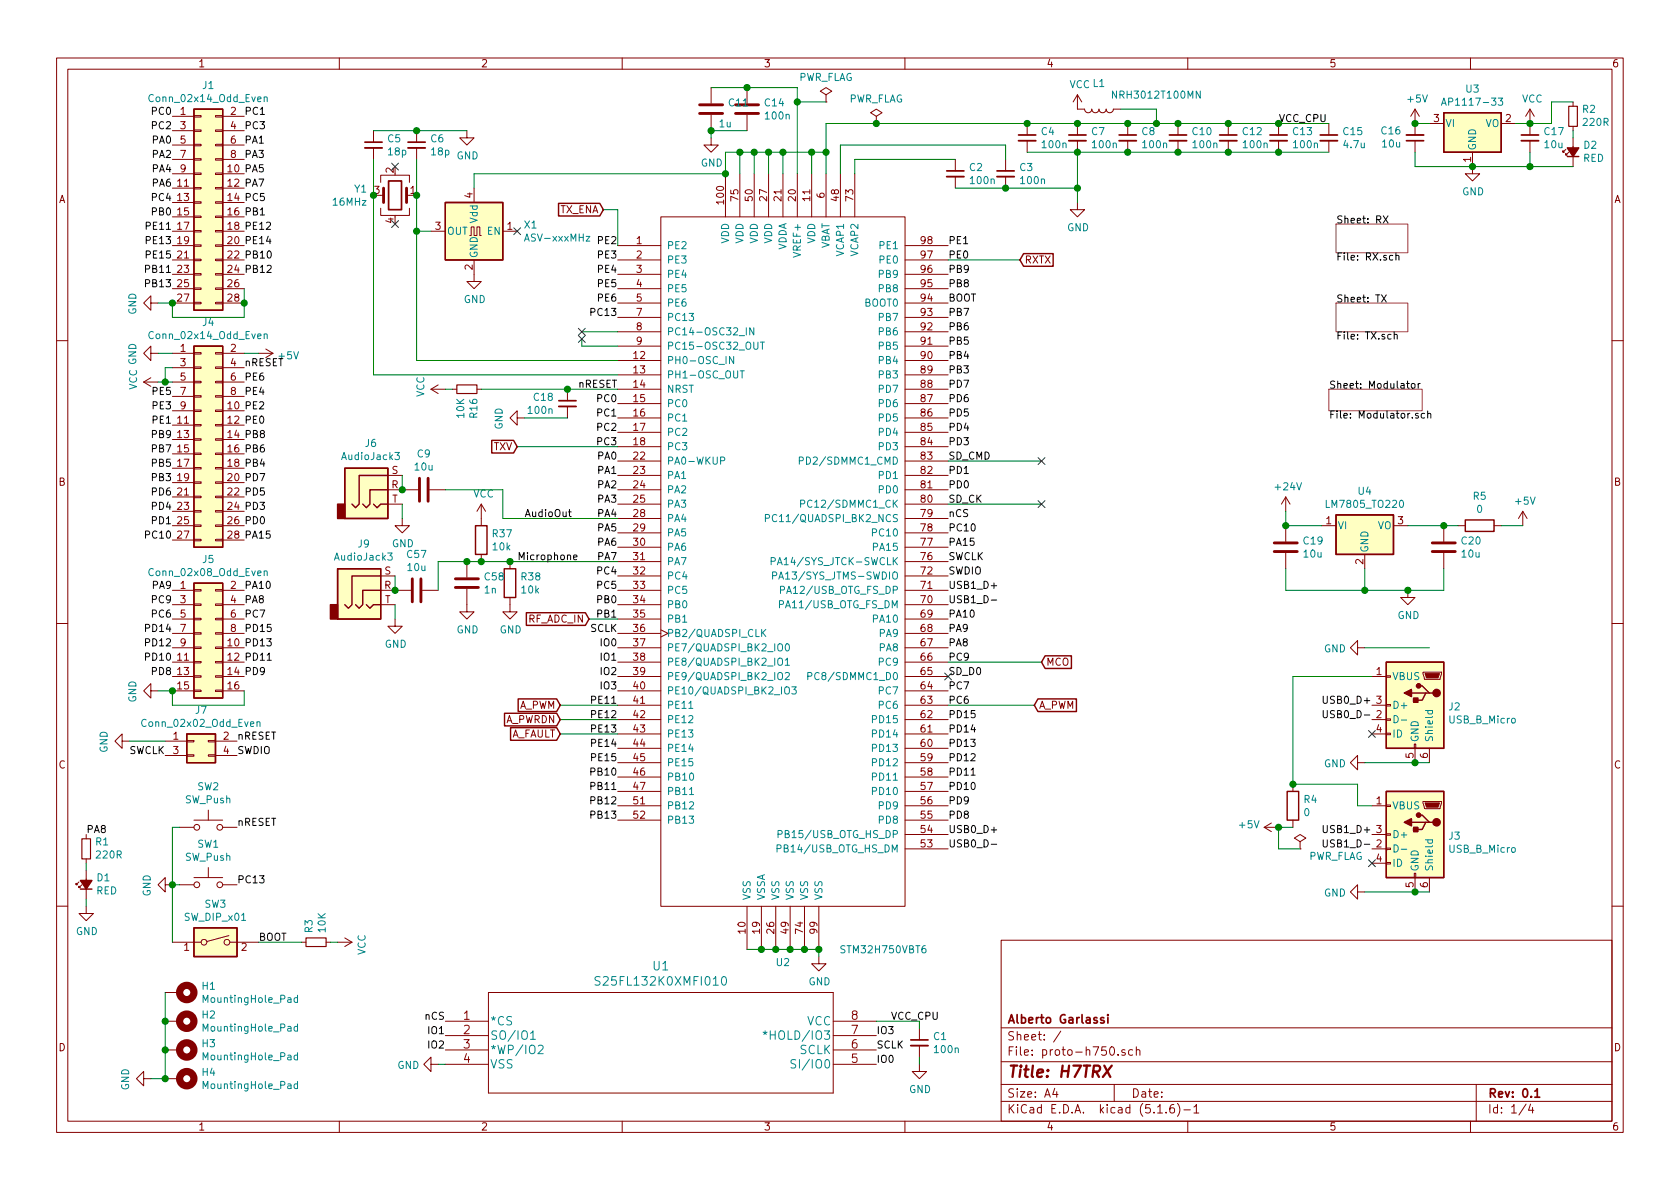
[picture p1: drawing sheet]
<svg xmlns="http://www.w3.org/2000/svg" width="297mm" height="210mm" viewBox="0 0 297 210" stroke-linecap="round" stroke-linejoin="round" font-family="sans-serif">
<defs><g id="words">
<text font-size="2.8" fill="#840000" x="178" y="190.5">Title: H7TRX</text>
<g font-size="2.1" fill="#008484">
<text x="115.5" y="171.6">U1</text>
<text x="106.2" y="174.3">S25FL132K0XMFI010</text>
<text x="86.6" y="181.3">*CS</text>
<text x="86.6" y="183.9">SO/IO1</text>
<text x="136.4" y="183.9">*HOLD/IO3</text>
<text x="142.7" y="181.3">VCC</text>
<text x="86.6" y="186.4">*WP/IO2</text>
<text x="86.6" y="188.9">VSS</text>
<text x="141.1" y="188.9">SI/IO0</text>
<text x="141.4" y="186.4">SCLK</text>
</g>
<g font-size="2.1" fill="#840000">
<text x="82" y="180.3">1</text>
<text x="82" y="182.9">2</text>
<text x="82" y="185.4">3</text>
<text x="150.5" y="185.4">6</text>
<text x="150.5" y="182.9">7</text>
<text x="150.5" y="180.3">8</text>
<text x="178" y="184">Sheet: /</text>
<text x="178" y="181">Alberto Garlassi</text>
<text x="82" y="188">4</text>
<text x="150.5" y="188">5</text>
<text x="178" y="186.7">File: proto-h750.sch</text>
<text x="178" y="196.9">KiCad E.D.A. kicad (5.1.6)-1</text>
<text x="178" y="194.1">Size: A4</text>
<text x="200" y="194.1">Date:</text>
<text x="263" y="194.1">Rev: 0.1</text>
<text x="263" y="196.9">Id: 1/4</text>
</g>
<g font-size="1.8" fill="#840000">
<text x="35" y="11.9">1</text>
<text x="85" y="11.9">2</text>
<text x="135" y="11.9">3</text>
<text x="185" y="11.9">4</text>
<text x="235" y="11.9">5</text>
<text x="285" y="11.9">6</text>
<text x="31.9" y="20.3">1</text>
<text x="31.9" y="22.9">3</text>
<text x="40.8" y="20.3">2</text>
<text x="40.8" y="22.9">4</text>
<text x="253.5" y="21.6">3</text>
<text x="266.2" y="21.6">2</text>
<text x="31.9" y="25.4">5</text>
<text x="31.9" y="27.9">7</text>
<text x="40.8" y="25.4">6</text>
<text x="40.8" y="27.9">8</text>
<text x="260.1" y="28.7" transform="rotate(-90 260.1 28.7)">1</text>
<text x="10.4" y="35.9">A</text>
<text x="31.4" y="33">11</text>
<text x="31.4" y="35.6">13</text>
<text x="31.9" y="30.5">9</text>
<text x="66.2" y="34.3">3</text>
<text x="69.6" y="30.6" transform="rotate(-90 69.6 30.6)">2</text>
<text x="72.5" y="34.3">1</text>
<text x="83.6" y="35" transform="rotate(-90 83.6 35)">4</text>
<text x="130.6" y="35.5" transform="rotate(-90 130.6 35.5)">75</text>
<text x="133.1" y="35.5" transform="rotate(-90 133.1 35.5)">50</text>
<text x="135.6" y="35.5" transform="rotate(-90 135.6 35.5)">27</text>
<text x="138.2" y="35.5" transform="rotate(-90 138.2 35.5)">21</text>
<text x="140.7" y="35.5" transform="rotate(-90 140.7 35.5)">20</text>
<text x="143.3" y="35.5" transform="rotate(-90 143.3 35.5)">11</text>
<text x="145.8" y="35" transform="rotate(-90 145.8 35)">6</text>
<text x="148.3" y="35.5" transform="rotate(-90 148.3 35.5)">48</text>
<text x="150.9" y="35.5" transform="rotate(-90 150.9 35.5)">73</text>
<text x="285.4" y="35.9">A</text>
<text x="31.4" y="38.1">15</text>
<text x="31.4" y="40.6">17</text>
<text x="69.6" y="39.5" transform="rotate(-90 69.6 39.5)">4</text>
<text x="77" y="40.6">3</text>
<text x="89.7" y="40.6">1</text>
<text x="98.9" y="37.7">TX_ENA</text>
<text x="128" y="36" transform="rotate(-90 128 36)">100</text>
<text x="31.4" y="43.2">19</text>
<text x="31.4" y="45.7">21</text>
<text x="83.6" y="47.7" transform="rotate(-90 83.6 47.7)">2</text>
<text x="112.5" y="43.2">1</text>
<text x="112.5" y="45.7">2</text>
<text x="162.9" y="45.7">97</text>
<text x="162.9" y="43.2">98</text>
<text x="181.1" y="46.6">RXTX</text>
<text x="31.4" y="48.3">23</text>
<text x="31.4" y="50.8">25</text>
<text x="31.4" y="53.3">27</text>
<text x="40.3" y="50.8">26</text>
<text x="40.3" y="53.3">28</text>
<text x="112.5" y="48.3">3</text>
<text x="112.5" y="50.8">4</text>
<text x="112.5" y="53.3">5</text>
<text x="162.9" y="53.3">94</text>
<text x="162.9" y="50.8">95</text>
<text x="162.9" y="48.3">96</text>
<text x="112.5" y="55.9">7</text>
<text x="112.5" y="58.4">8</text>
<text x="162.9" y="58.4">92</text>
<text x="162.9" y="55.9">93</text>
<text x="31.9" y="62.2">1</text>
<text x="31.9" y="64.8">3</text>
<text x="40.8" y="62.2">2</text>
<text x="40.8" y="64.8">4</text>
<text x="112.1" y="63.5">12</text>
<text x="112.5" y="61">9</text>
<text x="162.9" y="63.5">90</text>
<text x="162.9" y="61">91</text>
<text x="31.9" y="67.3">5</text>
<text x="31.9" y="69.8">7</text>
<text x="40.8" y="67.3">6</text>
<text x="40.8" y="69.8">8</text>
<text x="112.1" y="66">13</text>
<text x="112.1" y="68.6">14</text>
<text x="112.1" y="71.1">15</text>
<text x="162.9" y="71.1">87</text>
<text x="162.9" y="68.6">88</text>
<text x="162.9" y="66">89</text>
<text x="31.4" y="74.9">11</text>
<text x="31.4" y="77.5">13</text>
<text x="31.9" y="72.4">9</text>
<text x="112.1" y="73.7">16</text>
<text x="112.1" y="76.2">17</text>
<text x="162.9" y="76.2">85</text>
<text x="162.9" y="73.7">86</text>
<text x="31.4" y="80">15</text>
<text x="31.4" y="82.5">17</text>
<text x="69.3" y="83.8">S</text>
<text x="87.2" y="79.6">TXV</text>
<text x="112.1" y="78.7">18</text>
<text x="112.1" y="81.3">22</text>
<text x="112.1" y="83.8">23</text>
<text x="162.9" y="83.8">82</text>
<text x="162.9" y="81.3">83</text>
<text x="162.9" y="78.7">84</text>
<text x="10.4" y="85.9">B</text>
<text x="31.4" y="85.1">19</text>
<text x="31.4" y="87.6">21</text>
<text x="69.2" y="86.4">R</text>
<text x="69.3" y="88.9">T</text>
<text x="112.1" y="86.4">24</text>
<text x="112.1" y="88.9">25</text>
<text x="162.9" y="88.9">80</text>
<text x="162.9" y="86.4">81</text>
<text x="285.4" y="85.9">B</text>
<text x="31.4" y="90.2">23</text>
<text x="31.4" y="92.7">25</text>
<text x="31.4" y="95.2">27</text>
<text x="112.1" y="91.4">28</text>
<text x="112.1" y="94">29</text>
<text x="162.9" y="94">78</text>
<text x="162.9" y="91.4">79</text>
<text x="234.5" y="92.7">1</text>
<text x="247.2" y="92.7">3</text>
<text x="68" y="101.6">S</text>
<text x="112.1" y="96.5">30</text>
<text x="112.1" y="99.1">31</text>
<text x="112.1" y="101.6">32</text>
<text x="162.9" y="101.6">72</text>
<text x="162.9" y="99.1">76</text>
<text x="162.9" y="96.5">77</text>
<text x="241" y="99.8" transform="rotate(-90 241 99.8)">2</text>
<text x="31.9" y="104.1">1</text>
<text x="31.9" y="106.7">3</text>
<text x="40.8" y="104.1">2</text>
<text x="40.8" y="106.7">4</text>
<text x="67.9" y="104.1">R</text>
<text x="68" y="106.7">T</text>
<text x="112.1" y="104.1">33</text>
<text x="112.1" y="106.7">34</text>
<text x="162.9" y="106.7">70</text>
<text x="162.9" y="104.1">71</text>
<text x="31.9" y="109.2">5</text>
<text x="31.9" y="111.8">7</text>
<text x="40.8" y="109.2">6</text>
<text x="40.8" y="111.8">8</text>
<text x="93.4" y="110.1">RF_ADC_IN</text>
<text x="112.1" y="109.2">35</text>
<text x="112.1" y="111.8">36</text>
<text x="162.9" y="111.8">68</text>
<text x="162.9" y="109.2">69</text>
<text x="31.4" y="116.8">11</text>
<text x="31.4" y="119.4">13</text>
<text x="31.9" y="114.3">9</text>
<text x="112.1" y="114.3">37</text>
<text x="112.1" y="116.8">38</text>
<text x="112.1" y="119.4">39</text>
<text x="162.9" y="119.4">65</text>
<text x="162.9" y="116.8">66</text>
<text x="162.9" y="114.3">67</text>
<text x="184.9" y="117.7">MCO</text>
<text x="243.4" y="119.4">1</text>
<text x="31.4" y="121.9">15</text>
<text x="40.3" y="121.9">16</text>
<text x="91.7" y="125.3">A_PWM</text>
<text x="112.1" y="121.9">40</text>
<text x="112.1" y="124.5">41</text>
<text x="162.9" y="124.5">63</text>
<text x="162.9" y="121.9">64</text>
<text x="183.7" y="125.3">A_PWM</text>
<text x="30.6" y="130.8">1</text>
<text x="39.5" y="130.8">2</text>
<text x="89.3" y="127.9">A_PWRDN</text>
<text x="90.2" y="130.4">A_FAULT</text>
<text x="112.1" y="127">42</text>
<text x="112.1" y="129.5">43</text>
<text x="162.9" y="129.5">61</text>
<text x="162.9" y="127">62</text>
<text x="243.4" y="129.5">4</text>
<text x="10.4" y="135.9">C</text>
<text x="30.6" y="133.3">3</text>
<text x="39.5" y="133.3">4</text>
<text x="112.1" y="132.1">44</text>
<text x="112.1" y="134.6">45</text>
<text x="112.1" y="137.2">46</text>
<text x="162.9" y="137.2">58</text>
<text x="162.9" y="134.6">59</text>
<text x="162.9" y="132.1">60</text>
<text x="249.9" y="134.1" transform="rotate(-90 249.9 134.1)">5</text>
<text x="252.5" y="134.1" transform="rotate(-90 252.5 134.1)">6</text>
<text x="285.4" y="135.9">C</text>
<text x="112.1" y="139.7">47</text>
<text x="112.1" y="142.2">51</text>
<text x="162.9" y="142.2">56</text>
<text x="162.9" y="139.7">57</text>
<text x="243.4" y="142.2">1</text>
<text x="112.1" y="144.8">52</text>
<text x="162.9" y="149.9">53</text>
<text x="162.9" y="147.3">54</text>
<text x="162.9" y="144.8">55</text>
<text x="243.4" y="152.4">4</text>
<text x="249.9" y="156.9" transform="rotate(-90 249.9 156.9)">5</text>
<text x="252.5" y="156.9" transform="rotate(-90 252.5 156.9)">6</text>
<text x="131.8" y="165" transform="rotate(-90 131.8 165)">10</text>
<text x="134.4" y="165" transform="rotate(-90 134.4 165)">19</text>
<text x="136.9" y="165" transform="rotate(-90 136.9 165)">26</text>
<text x="139.4" y="165" transform="rotate(-90 139.4 165)">49</text>
<text x="142" y="165" transform="rotate(-90 142 165)">74</text>
<text x="144.5" y="165" transform="rotate(-90 144.5 165)">99</text>
<text x="32.5" y="168.1">1</text>
<text x="42.7" y="168.1">2</text>
<text x="10.4" y="185.9">D</text>
<text x="285.4" y="185.9">D</text>
<text x="35" y="199.9">1</text>
<text x="85" y="199.9">2</text>
<text x="135" y="199.9">3</text>
<text x="185" y="199.9">4</text>
<text x="235" y="199.9">5</text>
<text x="285" y="199.9">6</text>
</g>
<g font-size="1.8" fill="#008484">
<text x="35.9" y="15.7">J1</text>
<text x="141.1" y="14.3">PWR_FLAG</text>
<text x="189.1" y="15.6">VCC L1</text>
<text x="197.2" y="17.4">NRH3012T100MN</text>
<text x="259.2" y="16.4">U3</text>
<text x="26.8" y="18.1">Conn_02x14_Odd_Even</text>
<text x="127.2" y="22.5">1u</text>
<text x="128.9" y="18.8">C11</text>
<text x="135.3" y="18.8">C14</text>
<text x="135.5" y="21.1">100n</text>
<text x="150" y="18.1">PWR_FLAG</text>
<text x="184.1" y="23.9">C4</text>
<text x="193" y="23.9">C7</text>
<text x="201.9" y="23.9">C8</text>
<text x="210.9" y="23.9">C10</text>
<text x="219.8" y="23.9">C12</text>
<text x="228.7" y="23.9">C13</text>
<text x="237.6" y="23.9">C15</text>
<text x="244.3" y="23.8">C16</text>
<text x="249" y="18.1">+5V</text>
<text x="255.5" y="22.5">VI</text>
<text x="255.9" y="18.7">AP1117-33</text>
<text x="262.6" y="22.5">VO</text>
<text x="269.1" y="18.1">VCC</text>
<text x="273.1" y="23.9">C17</text>
<text x="279.8" y="20">R2</text>
<text x="280" y="22.3">220R</text>
<text x="68.6" y="25.2">C5</text>
<text x="68.7" y="27.5">18p</text>
<text x="76.2" y="25.2">C6</text>
<text x="76.3" y="27.5">18p</text>
<text x="80.7" y="28.2">GND</text>
<text x="123.9" y="29.5">GND</text>
<text x="184.4" y="26.2">100n</text>
<text x="193.3" y="26.2">100n</text>
<text x="202.2" y="26.2">100n</text>
<text x="211.1" y="26.2">100n</text>
<text x="220" y="26.2">100n</text>
<text x="228.9" y="26.2">100n</text>
<text x="237.7" y="26.2">4.7u</text>
<text x="244.5" y="26.1">10u</text>
<text x="261" y="26.7" transform="rotate(-90 261 26.7)">GND</text>
<text x="273.2" y="26.2">10u</text>
<text x="279.9" y="28.6">RED</text>
<text x="280.1" y="26.3">D2</text>
<text x="62.7" y="34.1">Y1</text>
<text x="171.4" y="30.2">C2</text>
<text x="171.7" y="32.6">100n</text>
<text x="180.3" y="30.2">C3</text>
<text x="180.6" y="32.6">100n</text>
<text x="258.5" y="34.5">GND</text>
<text x="58.8" y="36.4">16MHz</text>
<text x="79" y="41.5">OUT</text>
<text x="84.5" y="39.4" transform="rotate(-90 84.5 39.4)">Vdd</text>
<text x="86.2" y="41.5">EN</text>
<text x="92.8" y="40.4">X1</text>
<text x="188.7" y="40.9">GND</text>
<text x="84.5" y="45.7" transform="rotate(-90 84.5 45.7)">GND</text>
<text x="93.1" y="42.7">ASV-xxxMHz</text>
<text x="117.9" y="44.1">PE2</text>
<text x="117.9" y="46.6">PE3</text>
<text x="128.9" y="43.1" transform="rotate(-90 128.9 43.1)">VDD</text>
<text x="131.4" y="43.1" transform="rotate(-90 131.4 43.1)">VDD</text>
<text x="134" y="43.1" transform="rotate(-90 134 43.1)">VDD</text>
<text x="136.5" y="43.1" transform="rotate(-90 136.5 43.1)">VDD</text>
<text x="139.1" y="44.4" transform="rotate(-90 139.1 44.4)">VDDA</text>
<text x="141.6" y="45.1" transform="rotate(-90 141.6 45.1)">VREF+</text>
<text x="144.1" y="43.1" transform="rotate(-90 144.1 43.1)">VDD</text>
<text x="146.7" y="44.2" transform="rotate(-90 146.7 44.2)">VBAT</text>
<text x="149.2" y="45.3" transform="rotate(-90 149.2 45.3)">VCAP1</text>
<text x="151.8" y="45.3" transform="rotate(-90 151.8 45.3)">VCAP2</text>
<text x="155.7" y="46.6">PE0</text>
<text x="155.7" y="44.1">PE1</text>
<text x="82" y="53.6">GND</text>
<text x="117.9" y="49.1">PE4</text>
<text x="117.9" y="51.7">PE5</text>
<text x="155.6" y="51.7">PB8</text>
<text x="155.6" y="49.1">PB9</text>
<text x="24.1" y="55.7" transform="rotate(-90 24.1 55.7)">GND</text>
<text x="26.8" y="60">Conn_02x14_Odd_Even</text>
<text x="35.9" y="57.7">J4</text>
<text x="117.9" y="54.2">PE6</text>
<text x="117.9" y="56.8">PC13</text>
<text x="117.9" y="59.3">PC14-OSC32_IN</text>
<text x="152.9" y="54.2">BOOT0</text>
<text x="155.6" y="59.3">PB6</text>
<text x="155.6" y="56.8">PB7</text>
<text x="117.9" y="64.4">PH0-OSC_IN</text>
<text x="117.9" y="61.8">PC15-OSC32_OUT</text>
<text x="155.6" y="64.4">PB4</text>
<text x="155.6" y="61.8">PB5</text>
<text x="24.2" y="69" transform="rotate(-90 24.2 69)">VCC GND</text>
<text x="75" y="70.2" transform="rotate(-90 75 70.2)">VCC</text>
<text x="94.4" y="70.9">C18</text>
<text x="117.9" y="66.9">PH1-OSC_OUT</text>
<text x="117.9" y="69.5">NRST</text>
<text x="155.6" y="69.5">PD7</text>
<text x="155.6" y="66.9">PB3</text>
<text x="82.1" y="73.9" transform="rotate(-90 82.1 73.9)">10K</text>
<text x="84.4" y="73.9" transform="rotate(-90 84.4 73.9)">R16</text>
<text x="88.9" y="76" transform="rotate(-90 88.9 76)">GND</text>
<text x="93.5" y="73.2">100n</text>
<text x="117.9" y="72">PC0</text>
<text x="117.9" y="74.5">PC1</text>
<text x="117.9" y="77.1">PC2</text>
<text x="155.6" y="77.1">PD4</text>
<text x="155.6" y="74.5">PD5</text>
<text x="155.6" y="72">PD6</text>
<text x="60.6" y="81.4">AudioJack3</text>
<text x="64.6" y="79">J6</text>
<text x="73.4" y="83.2">10u</text>
<text x="73.8" y="80.9">C9</text>
<text x="117.9" y="79.6">PC3</text>
<text x="117.9" y="82.2">PA0-WKUP</text>
<text x="142.4" y="82.2">PD2/SDMMC1_CMD</text>
<text x="155.6" y="79.6">PD3</text>
<text x="83.7" y="88">VCC</text>
<text x="117.9" y="84.7">PA1</text>
<text x="117.9" y="87.2">PA2</text>
<text x="117.9" y="89.8">PA3</text>
<text x="142.9" y="89.8">PC12/SDMMC1_CK</text>
<text x="155.6" y="87.2">PD0</text>
<text x="155.6" y="84.7">PD1</text>
<text x="225.6" y="86.7">+24V</text>
<text x="234.9" y="89.8">LM7805_TO220</text>
<text x="240.2" y="87.5">U4</text>
<text x="260.5" y="88.4">R5</text>
<text x="268" y="89.2">+5V</text>
<text x="87.1" y="95">R37</text>
<text x="117.9" y="92.3">PA4</text>
<text x="117.9" y="94.9">PA5</text>
<text x="136.8" y="92.3">PC11/QUADSPI_BK2_NCS</text>
<text x="154.6" y="94.9">PC10</text>
<text x="236.5" y="93.6">VI</text>
<text x="243.6" y="93.6">VO</text>
<text x="261.1" y="90.7">0</text>
<text x="26.8" y="101.9">Conn_02x08_Odd_Even</text>
<text x="35.9" y="99.6">J5</text>
<text x="59.4" y="99.1">AudioJack3</text>
<text x="63.3" y="96.8">J9</text>
<text x="69.3" y="96.8">GND</text>
<text x="72" y="98.7">C57</text>
<text x="72.1" y="101">10u</text>
<text x="87.2" y="97.3">10k</text>
<text x="117.9" y="97.4">PA6</text>
<text x="117.9" y="99.9">PA7</text>
<text x="137.9" y="99.9">PA14/SYS_JTCK-SWCLK</text>
<text x="154.6" y="97.4">PA15</text>
<text x="230.5" y="96.3">C19</text>
<text x="230.6" y="98.6">10u</text>
<text x="241.9" y="97.8" transform="rotate(-90 241.9 97.8)">GND</text>
<text x="258.5" y="96.3">C20</text>
<text x="258.5" y="98.6">10u</text>
<text x="85.7" y="104.9">1n</text>
<text x="85.8" y="102.6">C58</text>
<text x="92.2" y="102.6">R38</text>
<text x="92.3" y="104.9">10k</text>
<text x="117.9" y="102.5">PC4</text>
<text x="117.9" y="105">PC5</text>
<text x="117.9" y="107.6">PB0</text>
<text x="138.3" y="102.5">PA13/SYS_JTMS-SWDIO</text>
<text x="138.6" y="107.6">PA11/USB_OTG_FS_DM</text>
<text x="138.9" y="105">PA12/USB_OTG_FS_DP</text>
<text x="80.7" y="112">GND</text>
<text x="88.3" y="112">GND</text>
<text x="117.9" y="110.1">PB1</text>
<text x="117.9" y="112.6">PB2/QUADSPI_CLK</text>
<text x="154.6" y="110.1">PA10</text>
<text x="155.6" y="112.6">PA9</text>
<text x="247.1" y="109.5">GND</text>
<text x="68" y="114.5">GND</text>
<text x="117.9" y="115.2">PE7/QUADSPI_BK2_IO0</text>
<text x="117.9" y="117.7">PE8/QUADSPI_BK2_IO1</text>
<text x="155.6" y="117.7">PC9</text>
<text x="155.6" y="115.2">PA8</text>
<text x="234.1" y="115.4">GND</text>
<text x="24.1" y="124.3" transform="rotate(-90 24.1 124.3)">GND</text>
<text x="117.9" y="120.3">PE9/QUADSPI_BK2_IO2</text>
<text x="117.9" y="122.8">PE10/QUADSPI_BK2_IO3</text>
<text x="117.9" y="125.3">PE11</text>
<text x="144.2" y="120.3">PC8/SDMMC1_D0</text>
<text x="155.6" y="125.3">PC6</text>
<text x="155.6" y="122.8">PC7</text>
<text x="246.1" y="120.3">VBUS</text>
<text x="246.1" y="125.3">D+</text>
<text x="256.2" y="125.6">J2</text>
<text x="25.5" y="128.5">Conn_02x02_Odd_Even</text>
<text x="34.6" y="126.2">J7</text>
<text x="117.9" y="127.9">PE12</text>
<text x="117.9" y="130.4">PE13</text>
<text x="154.6" y="130.4">PD14</text>
<text x="154.6" y="127.9">PD15</text>
<text x="246.1" y="130.4">ID</text>
<text x="250.8" y="131.3" transform="rotate(-90 250.8 131.3)">GND</text>
<text x="253.4" y="131.3" transform="rotate(-90 253.4 131.3)">Shield</text>
<text x="256.3" y="127.9">USB_B_Micro</text>
<text x="19" y="133.1" transform="rotate(-90 19 133.1)">GND</text>
<text x="117.9" y="133">PE14</text>
<text x="117.9" y="135.5">PE15</text>
<text x="154.6" y="135.5">PD12</text>
<text x="154.6" y="133">PD13</text>
<text x="234.1" y="135.7">GND</text>
<text x="32.8" y="142.1">SW_Push</text>
<text x="34.9" y="139.7">SW2</text>
<text x="117.9" y="138">PB10</text>
<text x="117.9" y="140.6">PB11</text>
<text x="117.9" y="143.1">PB12</text>
<text x="154.6" y="140.6">PD10</text>
<text x="154.6" y="138">PD11</text>
<text x="155.6" y="143.1">PD9</text>
<text x="230.6" y="142">R4</text>
<text x="246.1" y="143.1">VBUS</text>
<text x="16.9" y="149.5">R1</text>
<text x="34.9" y="149.9">SW1</text>
<text x="117.9" y="145.7">PB13</text>
<text x="138.7" y="148.2">PB15/USB_OTG_HS_DP</text>
<text x="155.6" y="145.7">PD8</text>
<text x="219.2" y="146.5">+5V</text>
<text x="230.6" y="144.3">0</text>
<text x="246.1" y="148.2">D+</text>
<text x="256.2" y="148.5">J3</text>
<text x="17.1" y="151.8">220R</text>
<text x="17.2" y="155.8">D1</text>
<text x="32.8" y="152.2">SW_Push</text>
<text x="138.4" y="150.7">PB14/USB_OTG_HS_DM</text>
<text x="231.3" y="152.1">PWR_FLAG</text>
<text x="246.1" y="153.3">ID</text>
<text x="250.8" y="154.2" transform="rotate(-90 250.8 154.2)">GND</text>
<text x="253.4" y="154.2" transform="rotate(-90 253.4 154.2)">Shield</text>
<text x="256.3" y="150.8">USB_B_Micro</text>
<text x="17" y="158.2">RED</text>
<text x="26.6" y="158.5" transform="rotate(-90 26.6 158.5)">GND</text>
<text x="36.2" y="160.5">SW3</text>
<text x="132.7" y="159.3" transform="rotate(-90 132.7 159.3)">VSS</text>
<text x="135.3" y="159.3" transform="rotate(-90 135.3 159.3)">VSSA</text>
<text x="137.8" y="159.3" transform="rotate(-90 137.8 159.3)">VSS</text>
<text x="140.3" y="159.3" transform="rotate(-90 140.3 159.3)">VSS</text>
<text x="142.9" y="159.3" transform="rotate(-90 142.9 159.3)">VSS</text>
<text x="145.4" y="159.3" transform="rotate(-90 145.4 159.3)">VSS</text>
<text x="234.1" y="158.5">GND</text>
<text x="13.4" y="165.3">GND</text>
<text x="32.7" y="162.8">SW_DIP_x01</text>
<text x="55.3" y="164.9" transform="rotate(-90 55.3 164.9)">R3</text>
<text x="57.6" y="164.8" transform="rotate(-90 57.6 164.8)">10K</text>
<text x="64.6" y="168.9" transform="rotate(-90 64.6 168.9)">VCC</text>
<text x="137.3" y="170.8">U2</text>
<text x="149" y="168.6">STM32H750VBT6</text>
<text x="35.8" y="175">H1</text>
<text x="36.3" y="177.3">MountingHole_Pad</text>
<text x="143" y="174.2">GND</text>
<text x="35.8" y="180.1">H2</text>
<text x="35.8" y="185.2">H3</text>
<text x="36.3" y="182.4">MountingHole_Pad</text>
<text x="165.1" y="183.9">C1</text>
<text x="35.8" y="190.3">H4</text>
<text x="36.3" y="187.5">MountingHole_Pad</text>
<text x="70.3" y="189">GND</text>
<text x="165.4" y="186.2">100n</text>
<text x="22.8" y="192.8" transform="rotate(-90 22.8 192.8)">GND</text>
<text x="36.3" y="192.6">MountingHole_Pad</text>
<text x="160.7" y="193.3">GND</text>
</g>
<g font-size="1.8">
<text x="27.1" y="22.9">PC2</text>
<text x="27.1" y="20.3">PC0</text>
<text x="43.2" y="22.9">PC3</text>
<text x="43.2" y="20.3">PC1</text>
<text x="27.1" y="27.9">PA2</text>
<text x="27.1" y="25.4">PA0</text>
<text x="43.2" y="25.4">PA1</text>
<text x="43.2" y="27.9">PA3</text>
<text x="27.1" y="30.5">PA4</text>
<text x="27.1" y="35.6">PC4</text>
<text x="27.1" y="33">PA6</text>
<text x="40.3" y="30.5">10 PA5</text>
<text x="40.3" y="33">12 PA7</text>
<text x="40.3" y="35.6">14 PC5</text>
<text x="26.2" y="40.6">PE11</text>
<text x="27.1" y="38.1">PB0</text>
<text x="40.3" y="38.1">16 PB1</text>
<text x="40.3" y="40.6">18 PE12</text>
<text x="236.2" y="39.5">Sheet: RX</text>
<text x="26.2" y="45.7">PE15</text>
<text x="26.2" y="43.2">PE13</text>
<text x="40.3" y="43.2">20 PE14</text>
<text x="40.3" y="45.7">22 PB10</text>
<text x="105.9" y="45.7">PE3</text>
<text x="105.9" y="43.2">PE2</text>
<text x="167.6" y="43.2">PE1</text>
<text x="167.6" y="45.7">PE0</text>
<text x="236.2" y="46.1">File: RX.sch</text>
<text x="26.1" y="50.8">PB13</text>
<text x="26.1" y="48.3">PB11</text>
<text x="40.3" y="48.3">24 PB12</text>
<text x="105.9" y="53.3">PE6</text>
<text x="105.9" y="50.8">PE5</text>
<text x="105.9" y="48.3">PE4</text>
<text x="167.6" y="53.3">BOOT</text>
<text x="167.6" y="48.3">PB9</text>
<text x="167.6" y="50.8">PB8</text>
<text x="236.2" y="53.5">Sheet: TX</text>
<text x="104.8" y="55.9">PC13</text>
<text x="167.6" y="58.4">PB6</text>
<text x="167.6" y="55.9">PB7</text>
<text x="43.2" y="64.8">nRESET</text>
<text x="49.4" y="63.5">+5V</text>
<text x="167.6" y="61">PB5</text>
<text x="167.6" y="63.5">PB4</text>
<text x="236.2" y="60">File: TX.sch</text>
<text x="27.1" y="69.8">PE5</text>
<text x="43.2" y="69.8">PE4</text>
<text x="43.2" y="67.3">PE6</text>
<text x="102.2" y="68.6">nRESET</text>
<text x="105.8" y="71.1">PC0</text>
<text x="167.6" y="66">PB3</text>
<text x="167.6" y="68.6">PD7</text>
<text x="167.6" y="71.1">PD6</text>
<text x="234.9" y="68.7">Sheet: Modulator</text>
<text x="27.1" y="77.5">PB9</text>
<text x="27.1" y="72.4">PE3</text>
<text x="27.1" y="74.9">PE1</text>
<text x="40.3" y="72.4">10 PE2</text>
<text x="40.3" y="74.9">12 PE0</text>
<text x="40.3" y="77.5">14 PB8</text>
<text x="105.8" y="73.7">PC1</text>
<text x="105.8" y="76.2">PC2</text>
<text x="167.6" y="73.7">PD5</text>
<text x="167.6" y="76.2">PD4</text>
<text x="234.9" y="74">File: Modulator.sch</text>
<text x="27.1" y="80">PB7</text>
<text x="27.1" y="82.5">PB5</text>
<text x="40.3" y="80">16 PB6</text>
<text x="40.3" y="82.5">18 PB4</text>
<text x="105.8" y="83.8">PA1</text>
<text x="105.8" y="81.3">PA0</text>
<text x="105.8" y="78.7">PC3</text>
<text x="167.6" y="81.3">SD_CMD</text>
<text x="167.6" y="78.7">PD3</text>
<text x="167.6" y="83.8">PD1</text>
<text x="27.1" y="85.1">PB3</text>
<text x="27.1" y="87.6">PD6</text>
<text x="40.3" y="85.1">20 PD7</text>
<text x="40.3" y="87.6">22 PD5</text>
<text x="105.8" y="88.9">PA3</text>
<text x="105.8" y="86.4">PA2</text>
<text x="167.6" y="88.9">SD_CK</text>
<text x="167.6" y="86.4">PD0</text>
<text x="26.1" y="95.2">PC10</text>
<text x="27.1" y="90.2">PD4</text>
<text x="27.1" y="92.7">PD1</text>
<text x="40.3" y="90.2">24 PD3</text>
<text x="40.3" y="92.7">26 PD0</text>
<text x="40.3" y="95.2">28 PA15</text>
<text x="92.7" y="91.4">AudioOut</text>
<text x="105.8" y="94">PA5</text>
<text x="105.8" y="91.4">PA4</text>
<text x="167.6" y="91.4">nCS</text>
<text x="167.6" y="94">PC10</text>
<text x="91.4" y="99.1">Microphone</text>
<text x="105.8" y="101.6">PC4</text>
<text x="105.8" y="99.1">PA7</text>
<text x="105.8" y="96.5">PA6</text>
<text x="167.6" y="101.6">SWDIO</text>
<text x="167.6" y="99.1">SWCLK</text>
<text x="167.6" y="96.5">PA15</text>
<text x="27.1" y="106.7">PC9</text>
<text x="27.1" y="104.1">PA9</text>
<text x="43.2" y="104.1">PA10</text>
<text x="43.2" y="106.7">PA8</text>
<text x="105.8" y="106.7">PB0</text>
<text x="105.8" y="104.1">PC5</text>
<text x="167.6" y="104.1">USB1_D+</text>
<text x="167.6" y="106.7">USB1_D-</text>
<text x="26.1" y="111.8">PD14</text>
<text x="27.1" y="109.2">PC6</text>
<text x="43.2" y="111.8">PD15</text>
<text x="43.2" y="109.2">PC7</text>
<text x="104.4" y="111.8">SCLK</text>
<text x="105.8" y="109.2">PB1</text>
<text x="167.6" y="109.2">PA10</text>
<text x="167.6" y="111.8">PA9</text>
<text x="26.1" y="116.8">PD10</text>
<text x="26.1" y="114.3">PD12</text>
<text x="27.1" y="119.4">PD8</text>
<text x="40.3" y="114.3">10 PD13</text>
<text x="40.3" y="116.8">12 PD11</text>
<text x="40.3" y="119.4">14 PD9</text>
<text x="106.4" y="114.3">IO0</text>
<text x="106.4" y="119.4">IO2</text>
<text x="106.4" y="116.8">IO1</text>
<text x="167.6" y="114.3">PA8</text>
<text x="167.6" y="116.8">PC9</text>
<text x="167.6" y="119.4">SD_D0</text>
<text x="104.9" y="124.5">PE11</text>
<text x="106.4" y="121.9">IO3</text>
<text x="167.6" y="121.9">PC7</text>
<text x="167.6" y="124.5">PC6</text>
<text x="234.6" y="124.5">USB0_D+ 3</text>
<text x="41.9" y="130.8">nRESET</text>
<text x="104.9" y="127">PE12</text>
<text x="104.9" y="129.5">PE13</text>
<text x="167.6" y="127">PD15</text>
<text x="167.6" y="129.5">PD14</text>
<text x="235" y="127">USB0_D- 2</text>
<text x="22.7" y="133.3">SWCLK</text>
<text x="41.9" y="133.3">SWDIO</text>
<text x="104.8" y="137.2">PB10</text>
<text x="104.9" y="134.6">PE15</text>
<text x="104.9" y="132.1">PE14</text>
<text x="167.6" y="132.1">PD13</text>
<text x="167.6" y="134.6">PD12</text>
<text x="167.6" y="137.2">PD11</text>
<text x="104.8" y="142.2">PB12</text>
<text x="104.8" y="139.7">PB11</text>
<text x="167.6" y="142.2">PD9</text>
<text x="167.6" y="139.7">PD10</text>
<text x="15.2" y="147.3">PA8</text>
<text x="41.9" y="146">nRESET</text>
<text x="104.8" y="144.8">PB13</text>
<text x="167.6" y="149.9">USB0_D-</text>
<text x="167.6" y="147.3">USB0_D+</text>
<text x="167.6" y="144.8">PD8</text>
<text x="234.6" y="147.3">USB1_D+ 3</text>
<text x="235" y="149.9">USB1_D- 2</text>
<text x="41.9" y="156.2">PC13</text>
<text x="45.7" y="166.4">BOOT</text>
<text x="75.2" y="180.3">nCS</text>
<text x="75.9" y="185.4">IO2</text>
<text x="75.9" y="182.9">IO1</text>
<text x="154.9" y="185.4">SCLK</text>
<text x="154.9" y="182.9">IO3</text>
<text x="157.5" y="180.3">VCC_CPU</text>
<text x="154.9" y="188">IO0</text>
</g>
<text font-size="1.8" fill="#008400" x="226.1" y="21.6">VCC_CPU</text>
</g></defs>
<g fill="none" stroke="#840000" stroke-width=".18">
<path d="M10 10.3h277v189.9h-277zM12 12.2h273v186.1h-273zM60 10.3v1.9M110 10.3v1.9M125.7 15.5v2.8M132.1 15.5v2.8M146 16.8l1.1-.7-1.1-.6-1 .6 1 .7v1.2M146 18h.1M160 10.3v1.9M190.5 16.8v2.5h1.3a.63 .63 0 0 0 .6 .6 .63 .63 0 0 0 .6-.6 .63 .63 0 0 0 .7 .6 .63 .63 0 0 0 .6-.6 .63 .63 0 0 0 .6 .6 .63 .63 0 0 0 .7-.6 .63 .63 0 0 0 .6 .6 .63 .63 0 0 0 .6-.6h1.3M190.5 16.8l-.8 1.2M190.5 16.8l.8 1.2"/>
<path d="M210 10.3v1.9M250.2 19.3v4.6M250.2 19.3l-.8 1.3M250.2 19.3l.8 1.3M260 10.3v1.9M270.5 19.3v4.6M270.5 19.3l-.8 1.3M270.5 19.3l.8 1.3M278.1 18v.8M30.5 20.6h3.8M30.5 30.7h3.8M30.5 33.3h3.8"/>
<path d="M30.5 35.8h3.8M30.5 38.3h3.8M30.5 23.1h3.8M30.5 25.6h3.8M30.5 28.2h3.8M34.3 38.2h1.3v.3h-1.3zM34.3 33.1h1.3v.3h-1.3zM34.3 30.6h1.3v.3h-1.3zM34.3 28.1h1.3v.2h-1.3zM34.3 25.5h1.3v.3h-1.3zM34.3 35.7h1.3v.2h-1.3zM34.3 23h1.3v.2h-1.3z"/>
<path d="M34.3 20.4h1.3v.3h-1.3zM38.1 38.2h1.3v.3h-1.3zM38.1 33.1h1.3v.3h-1.3zM38.1 30.6h1.3v.3h-1.3zM38.1 28.1h1.3v.2h-1.3zM38.1 25.5h1.3v.3h-1.3zM38.1 35.7h1.3v.2h-1.3zM38.1 23h1.3v.2h-1.3zM38.1 20.4h1.3v.3h-1.3zM39.4 20.6h3.8M39.4 30.7h3.8M39.4 33.3h3.8"/>
<path d="M39.4 35.8h3.8M39.4 38.3h3.8M39.4 23.1h3.8M39.4 25.6h3.8M39.4 28.2h3.8M66 23.1v2M66 26.2v2M67.3 36.8v1.3h5.1v-1.3M67.3 32.3v-1.3h5.1v1.3M67.3 34.5h.5M71.9 34.5h.5M73.7 23.1v2"/>
<path d="M73.7 26.2v2M82.5 23.1v1.3h1.3l-1.3 1.2-1.2-1.2h1.2M83.8 33.3v2.5M116.8 38.3h43.2v122h-43.2zM125.7 24.4v1.2h1.3l-1.3 1.3-1.2-1.3h1.2M125.7 20.3v2.8M128.3 30.7v7.6M130.8 30.7v7.6M132.1 20.3v2.8M133.3 30.7v7.6M135.9 30.7v7.6M138.4 30.7v7.6"/>
<path d="M141 30.7v7.6M143.5 30.7v7.6M146 30.7v7.6M148.6 30.7v7.6M151.1 30.7v7.6M154.9 20.6l1.1-.7-1.1-.6-1 .6 1 .7v1.2M154.9 21.8h.1M168.9 28.2v2M168.9 31.2v2.1M177.8 28.2v2M177.8 31.2v2.1M181.6 21.8v2.1"/>
<path d="M181.6 24.9v2M190.5 35.8v1.3h1.3l-1.3 1.2-1.3-1.2h1.3M190.5 21.8v2.1M190.5 24.9v2M199.4 21.8v2.1M199.4 24.9v2M208.3 21.8v2.1M208.3 24.9v2M217.2 21.8v2.1M217.2 24.9v2M226.1 21.8v2.1M226.1 24.9v2"/>
<path d="M234.9 21.8v2.1M234.9 24.9v2M250.2 24.9v2M252.7 21.8h2.6M260.3 26.9v3.8h1.3l-1.3 1.3-1.2-1.3h1.2M265.4 21.8h2.6M270.5 24.9v2M276.9 26.4l-.5 .5v-.2v.2h.2M277.4 26.9l-.5 .5v-.2v.2h.2M278.1 22.3v.8M278.1 24.4v5.1M26.7 53.6v-1.3l-1.3 1.3 1.3 1.3v-1.3h1.2"/>
<path d="M30.5 40.9h3.8M30.5 43.4h3.8M30.5 46h3.8M30.5 48.5h3.8M30.5 51h3.8M30.5 53.6h3.8M34.3 40.8h1.3v.2h-1.3zM34.3 43.3h1.3v.3h-1.3zM34.3 45.8h1.3v.3h-1.3zM34.3 48.4h1.3v.2h-1.3zM34.3 50.9h1.3v.3h-1.3zM34.3 53.5h1.3v.2h-1.3z"/>
<path d="M38.1 40.8h1.3v.2h-1.3zM38.1 43.3h1.3v.3h-1.3zM38.1 45.8h1.3v.3h-1.3zM38.1 48.4h1.3v.2h-1.3zM38.1 50.9h1.3v.3h-1.3zM38.1 53.5h1.3v.2h-1.3zM39.4 40.9h3.8M39.4 43.4h3.8M39.4 46h3.8M39.4 48.5h3.8M39.4 51h3.8M39.4 53.6h3.8"/>
<path d="M76.2 40.9h2.5M83.1 41.7h.2v-1.6h.5v1.6h.5v-1.6h.5v1.6h.3M83.8 46v3.8h1.3l-1.3 1.2-1.3-1.2h1.3M88.9 40.9h2.5M109.2 43.4h7.6M109.2 46h7.6M109.2 48.5h7.6M109.2 51h7.6M109.2 53.6h7.6M109.2 56.1h7.6M109.2 58.7h7.6M160 43.4h7.6"/>
<path d="M160 46h7.6M160 48.5h7.6M160 51h7.6M160 53.6h7.6M160 56.1h7.6M160 58.7h7.6M10 60.2h2M25.4 67.6l1.3 .7M25.4 67.6h2.5M26.7 62.5v-1.3l-1.3 1.3 1.3 1.2v-1.2h1.2M26.7 66.8l-1.3 .8M30.5 62.5h3.8"/>
<path d="M30.5 67.6h3.8M30.5 72.6h3.8M30.5 75.2h3.8M30.5 77.7h3.8M30.5 65h3.8M30.5 70.1h3.8M34.3 75.1h1.3v.2h-1.3zM34.3 72.5h1.3v.3h-1.3zM34.3 70h1.3v.2h-1.3zM34.3 67.4h1.3v.3h-1.3zM34.3 77.6h1.3v.2h-1.3zM34.3 64.9h1.3v.2h-1.3z"/>
<path d="M34.3 62.4h1.3v.2h-1.3zM38.1 75.1h1.3v.2h-1.3zM38.1 72.5h1.3v.3h-1.3zM38.1 70h1.3v.2h-1.3zM38.1 67.4h1.3v.3h-1.3zM38.1 77.6h1.3v.2h-1.3zM38.1 64.9h1.3v.2h-1.3zM38.1 62.4h1.3v.2h-1.3zM39.4 62.5h3.8M39.4 67.6h3.8M39.4 72.6h3.8M39.4 75.2h3.8"/>
<path d="M39.4 77.7h3.8M39.4 65h3.8M39.4 70.1h3.8M45.7 62.5h2.6M47 61.7l1.3 .8M48.3 62.5l-1.3 .7M76.2 68.8l1.3 .8M76.2 68.8h2.5M77.5 68.1l-1.3 .7M80 68.8h.8M84.3 68.8h.8M91.4 73.9v-1.3l-1.2 1.3 1.2 1.3v-1.3h1.3"/>
<path d="M100.3 68.8v2.1M100.3 71.9v2M109.2 68.8h7.6M109.2 63.7h7.6M109.2 66.3h7.6M109.2 71.4h7.6M109.2 73.9h7.6M109.2 76.4h7.6M109.2 79h7.6M109.2 61.2h7.6M160 68.8h7.6M160 63.7h7.6"/>
<path d="M160 66.3h7.6M160 71.4h7.6M160 73.9h7.6M160 76.4h7.6M160 79h7.6M160 61.2h7.6M285 60.2h2M30.5 80.3h3.8M30.5 82.8h3.8M30.5 85.3h3.8M30.5 87.9h3.8M30.5 90.4h3.8"/>
<path d="M30.5 93h3.8M30.5 95.5h3.8M34.3 82.7h1.3v.2h-1.3zM34.3 85.2h1.3v.3h-1.3zM34.3 87.8h1.3v.2h-1.3zM34.3 90.3h1.3v.2h-1.3zM34.3 92.8h1.3v.3h-1.3zM34.3 95.4h1.3v.2h-1.3zM34.3 80.1h1.3v.3h-1.3zM38.1 82.7h1.3v.2h-1.3zM38.1 85.2h1.3v.3h-1.3zM38.1 87.8h1.3v.2h-1.3z"/>
<path d="M38.1 90.3h1.3v.2h-1.3zM38.1 92.8h1.3v.3h-1.3zM38.1 95.4h1.3v.2h-1.3zM38.1 80.1h1.3v.3h-1.3zM39.4 80.3h3.8M39.4 82.8h3.8M39.4 85.3h3.8M39.4 87.9h3.8M39.4 90.4h3.8M39.4 93h3.8M39.4 95.5h3.8M68.6 86.6h5.3"/>
<path d="M68.6 84.1h2.5M68.6 89.1h2.5M71.1 91.7v1.3h1.3l-1.3 1.2-1.3-1.2h1.3M75.9 86.6h2.8M82.5 99.3v2.8M85.1 89.1l-.8 1.3M85.1 89.1v3.9M85.1 98v1.3M85.1 89.1l.8 1.3M90.2 99.3v1.3M109.2 86.6h7.6M109.2 84.1h7.6"/>
<path d="M109.2 89.1h7.6M109.2 81.5h7.6M109.2 91.7h7.6M109.2 94.2h7.6M109.2 96.8h7.6M109.2 99.3h7.6M160 86.6h7.6M160 84.1h7.6M160 89.1h7.6M160 81.5h7.6M160 91.7h7.6M160 94.2h7.6"/>
<path d="M160 96.8h7.6M160 99.3h7.6M227.3 87.9v2.5M227.3 93v2.8M227.3 97.8v2.8M227.3 87.9l-.7 1.2M227.3 87.9l.8 1.2M233.7 93h2.5M241.3 98v2.6M246.4 93h2.5M255.3 93v2.8M255.3 97.8v2.8"/>
<path d="M257.8 93h1.3M264.2 93h1.2M269.2 90.4l-.7 1.3M269.2 90.4v2.6M269.2 90.4l.8 1.3M10 110.3h2M30.5 119.6h3.8M30.5 104.4h3.8M30.5 114.5h3.8M30.5 117.1h3.8M30.5 106.9h3.8M30.5 109.5h3.8"/>
<path d="M30.5 112h3.8M34.3 117h1.3v.2h-1.3zM34.3 119.5h1.3v.3h-1.3zM34.3 114.4h1.3v.3h-1.3zM34.3 109.3h1.3v.3h-1.3zM34.3 106.8h1.3v.3h-1.3zM34.3 104.3h1.3v.2h-1.3zM34.3 111.9h1.3v.2h-1.3zM38.1 117h1.3v.2h-1.3zM38.1 119.5h1.3v.3h-1.3zM38.1 114.4h1.3v.3h-1.3zM38.1 109.3h1.3v.3h-1.3z"/>
<path d="M38.1 106.8h1.3v.3h-1.3zM38.1 104.3h1.3v.2h-1.3zM38.1 111.9h1.3v.2h-1.3zM39.4 119.6h3.8M39.4 104.4h3.8M39.4 114.5h3.8M39.4 117.1h3.8M39.4 106.9h3.8M39.4 109.5h3.8M39.4 112h3.8M67.3 104.4h5.3M67.3 106.9h2.5"/>
<path d="M67.3 101.8h2.5M69.8 109.5v1.2h1.3l-1.3 1.3-1.2-1.3h1.2M74.7 104.4h2.8M82.5 104.1v4.1h1.3l-1.3 1.3-1.2-1.3h1.2M90.2 105.7v2.5h1.2l-1.2 1.3-1.3-1.3h1.3M109.2 119.6h7.6M109.2 104.4h7.6M109.2 114.5h7.6M109.2 117.1h7.6M109.2 106.9h7.6M109.2 109.5h7.6M109.2 112h7.6"/>
<path d="M109.2 101.8h7.6M116.8 111.4l1.3 .6-1.3 .6M160 119.6h7.6M160 104.4h7.6M160 114.5h7.6M160 117.1h7.6M160 106.9h7.6M160 109.5h7.6M160 112h7.6M160 101.8h7.6M240 114.5v-1.2l-1.2 1.2 1.2 1.3v-1.3h1.3M242.6 119.6h2.5"/>
<path d="M245.1 119.5h.8v.3h-.8zM248.9 104.4v1.3h1.3l-1.3 1.2-1.3-1.2h1.3M251.6 118.9h3.3v.2l-.3 1h-2.8zM285 110.3h2M21.6 131.1v-1.3l-1.3 1.3 1.3 1.2v-1.2h1.3M26.7 122.2v-1.3l-1.3 1.3 1.3 1.2v-1.2h1.2M29.2 131.1h3.8M29.2 133.6h3.8M30.5 122.2h3.8M33 133.5h1.3v.2h-1.3zM33 130.9h1.3v.3h-1.3zM34.3 122h1.3v.3h-1.3z"/>
<path d="M36.8 133.5h1.3v.2h-1.3zM36.8 130.9h1.3v.3h-1.3zM38.1 122h1.3v.3h-1.3zM38.1 131.1h3.8M38.1 133.6h3.8M39.4 122.2h3.8M109.2 127.2h7.6M109.2 124.7h7.6M109.2 129.8h7.6M109.2 122.2h7.6M109.2 132.3h7.6M109.2 134.9h7.6"/>
<path d="M109.2 137.4h7.6M109.2 139.9h7.6M160 127.2h7.6M160 124.7h7.6M160 129.8h7.6M160 122.2h7.6M160 132.3h7.6M160 134.9h7.6M160 137.4h7.6M160 139.9h7.6M228.6 138.7v1.2M240 134.9v-1.3l-1.2 1.3 1.2 1.2v-1.2h1.3"/>
<path d="M242.6 127.2h2.5M242.6 124.7h2.5M242.6 129.8h2.5M245.1 129.7h.8v.2h-.8zM245.1 127.1h.8v.3h-.8zM245.1 124.6h.8v.2h-.8zM250.1 131.6h.2v.7h-.2zM250.2 132.3v2.6M252.7 132.3v2.6M14 156l-.5 .5v-.3v.3h.2M14.5 156.5l-.5 .5v-.3v.3h.2M15.2 147.6v.7"/>
<path d="M15.2 151.9v.7M15.2 153.9v5.1M29.2 156.5v-1.3l-1.3 1.3 1.3 1.2v-1.2h1.3M31.7 156.5h2.6M31.7 146.3h2.6M34.3 155.2h5.1M34.3 145h5.1M36.8 143.3v1.7M36.8 153.4v1.8M39.4 156.5h2.5M39.4 146.3h2.5M109.2 145h7.6"/>
<path d="M109.2 142.5h7.6M160 145h7.6M160 142.5h7.6M160 150.1h7.6M160 147.6h7.6M223.5 146.3h2.6M223.5 146.3l1.3 .8M224.8 145.5l-1.3 .8M228.6 145v1.3M229.9 148.8l1-.6-1-.6-1 .6 1 .6v1.3M229.9 150.1h.1M240 157.7v-1.2l-1.2 1.2 1.2 1.3v-1.3h1.3"/>
<path d="M242.6 142.5h2.5M242.6 150.1h2.5M242.6 147.6h2.5M242.6 152.6h2.5M245.1 152.5h.8v.3h-.8zM245.1 150h.8v.2h-.8zM245.1 147.4h.8v.3h-.8zM245.1 142.4h.8v.2h-.8zM250.1 154.4h.2v.8h-.2zM250.2 155.2v2.5M251.6 141.7h3.3v.3l-.3 1h-2.8zM252.7 155.2v2.5"/>
<path d="M10 160.2h2M15.2 160.3v1.2h1.3l-1.3 1.3-1.2-1.3h1.2M29.2 175.5h2.5M30.5 166.6h5.1M40.5 165.4l-3.9 1.1M40.6 166.6h5.1M53.3 166.6h.8M57.7 166.6h.7M59.7 166.6h2.5M61 165.9l1.2 .7M62.2 166.6l-1.2 .8M86.4 175.5h60.9v17.8h-60.9z"/>
<path d="M132.1 160.3v7.6M134.6 160.3v7.6M137.2 160.3v7.6M139.7 160.3v7.6M142.2 160.3v7.6M144.8 169.2v1.2h1.2l-1.2 1.3-1.3-1.3h1.3M144.8 160.3v7.6M177 166.3h108v32h-108zM285 160.2h2M25.4 190.7v-1.2l-1.3 1.2 1.3 1.3v-1.3h1.3M29.2 180.6h2.5M29.2 185.7h2.5"/>
<path d="M29.2 190.7h2.5M60 198.3v1.9M76.2 188.2v-1.3l-1.3 1.3 1.3 1.3v-1.3h1.3M78.7 180.6h7.7M78.7 185.7h7.7M78.7 183.1h7.7M78.7 188.2h7.7M110 198.3v1.9M147.3 180.6h7.6M147.3 185.7h7.6M147.3 183.1h7.6M147.3 188.2h7.6"/>
<path d="M160 198.3v1.9M162.6 188.2v1.3h1.2l-1.2 1.2-1.3-1.2h1.3M162.6 181.9v2M162.6 184.9v2M177 194.8h108M177 191.8h108M177 187.8h108M177 181.8h108M186.5 192.5l-.4 1h1M186.8 193v1M187.6 182.3l-1.3 2M196.3 185.3l.2-.2a.8 .8 0 0 1 .6 .8 .8 .8 0 0 1-.6 .7l-.2-.1-.1-.5z"/>
<path d="M197 191.8v3M197.7 186.5v.1M198.9 185.7a.37 .37 0 0 0-.6 .1l.1 .2 .5 .2 .1 .1-.2 .3-.5-.1M200.3 185.7l-.5-.1-.3 .3 .1 .6 .2 .1 .5-.1M200.9 185.7h.1a.37 .37 0 0 1 .5 .1v.8M200.9 185.1v1.5M204.7 196.8h.8M206.2 196.7v.1M207.5 195.3a.59 .59 0 0 0-.7 .7v.5l.2 .2 .4 .1 .2-.1 .1-.5-.2-.2-.4-.1-.3 .3M208.2 195.1a1.71 1.71 0 0 1 0 2.3M209.3 196.3h1.2M210 198.3v1.9"/>
<path d="M211.1 195.8l.4-.5v1.5M211.1 196.8h.9M260 198.3v1.9M261 191.8v6.5M269.8 195.2l-1.2 2M270.6 195.2l-.3 1.1h.9M271 195.8v1"/>
<circle cx="34.8" cy="146.3" r=".51"/>
<circle cx="34.8" cy="156.5" r=".51"/>
<circle cx="38.9" cy="146.3" r=".51"/>
<circle cx="38.9" cy="156.5" r=".51"/>
<circle cx="36.1" cy="166.6" r=".51"/>
<circle cx="40.1" cy="166.6" r=".51"/>
</g>
<g fill="none" stroke="#840000" stroke-width=".3">
<path d="M64.5 25.1h3.1M68.7 32h2.3v5.1h-2.3zM72.1 25.1h3.1M167.4 30.2h3M176.3 30.2h3M180.1 23.9h3M189 23.9h3M197.9 23.9h3M206.8 23.9h3M215.6 23.9h3.1M224.5 23.9h3.1M233.4 23.9h3.1"/>
<path d="M248.7 24.9h3M269 23.9h3M98.8 70.9h3.1M195.9 179.4v.2M195.9 179.9v1M161 183.9h3.1M195.2 180a.37 .37 0 0 0-.6 .1l.1 .3 .5 .1v.1l-.2 .3-.4-.1M271.4 193l.4-.5v1.5M271.4 194h.8"/>
</g>
<path d="M195.2 188.4l1.1 2M196.6 188.4l-1.6 2" fill="none" stroke="#840000" stroke-width=".41"/>
<path d="M236.2 39.6h12.7v5.1h-12.7zM236.2 53.6h12.7v5.1h-12.7zM234.9 68.8h16.6v3.8h-16.6z" fill="none" stroke="#840084" stroke-width=".18"/>
<g fill="none" stroke="#000" stroke-width=".18">
<path d="M244.6 38.2l.8 1.2M245.4 38.2l-.8 1.2M244.3 52.1l.8 1.3M245.1 52.1l-.8 1.3M246.5 59.3l.2-.2 .3 .1v.8M246.5 58.7v1.3M246.8 45.3l.2-.1h.3v.8M246.8 44.7v1.3M248.7 67.8h.5M248.9 67.4v1.1l.3 .2M249.6 67.9l.2-.1 .3 .1 .1 .5-.1 .2-.3 .1-.2-.2zM250.7 73.1h-.3l-.1 .2v.2l.4 .1v.3h-.4"/>
<path d="M250.7 67.8v.9M251.1 67.8l-.2 .1-.2 .1M251.9 73.1h-.4l-.2 .2 .1 .6h.5M252.4 73.2l.2-.1h.3l.1 .8M252.4 72.7v1.2M100.5 90.5h.5M100.7 90.1v1.1l.3 .2M101.4 98.5l.6-.1v-.2l-.4-.1-.2 .2 .1 .6h.5M47.2 116.8h.8M175.3 103.6h.9M175.3 106.1h.9M171.7 137.1h.7"/>
<path d="M234 125.6v1.1l.2 .2h.4l.1-.2v-1.1M234 123.1v1l.2 .3 .4-.1 .1-.2v-1M175.3 149.3h.9M175.3 146.8h.9M234 148.5v1l.2 .3 .4-.1 .1-.2v-1M234 146v1l.2 .2h.4l.1-.2v-1"/>
</g>
<g fill="none" stroke="#840000" stroke-width=".33">
<path d="M64.5 26.2h3.1M72.1 26.2h3.1M167.4 31.2h3M176.3 31.2h3M180.1 24.9h3M189 24.9h3M197.9 24.9h3M206.8 24.9h3M215.6 24.9h3.1M224.5 24.9h3.1M233.4 24.9h3.1M248.7 23.9h3"/>
<path d="M269 24.9h3M98.8 71.9h3.1M161 184.9h3.1"/>
</g>
<g fill="#ffffc2" stroke="#ffffc2" stroke-width=".18">
<path d="M33 129.8h5.1v5.1h-5.1z"/>
<path d="M245.1 139.9h10.2v15.3h-10.2z"/>
<path d="M245.1 117.1h10.2v15.2h-10.2z"/>
<path d="M255.3 19.9h10.1v7h-10.1z"/>
<path d="M34.3 164.1h7.6v5.1h-7.6z"/>
<path d="M78.7 35.8h10.2v10.2h-10.2z"/>
<path d="M61 82.8h7.6v8.9h-7.6z"/>
<path d="M34.3 19.3h5.1v35.6h-5.1z"/>
<path d="M34.3 61.2h5.1v35.6h-5.1z"/>
<path d="M34.3 103.1h5.1v20.3h-5.1z"/>
<path d="M59.7 100.6h7.6v8.9h-7.6z"/>
<path d="M236.2 91.1h10.2v6.9h-10.2z"/>
</g>
<g fill="none" stroke="#840000" stroke-width=".25">
<path d="M34.3 19.3h5.1v35.6h-5.1zM255.3 19.9h10.1v7h-10.1zM78.7 35.8h10.2v10.2h-10.2zM98.8 36h7.2l.7 1.1-.7 1.1h-7.2zM277.1 27.7h2M181 44.9h5.2v2.2h-5.2l-.7-1.1zM34.3 61.2h5.1v35.6h-5.1zM86.9 77.9h3.9l.6 1.1-.6 1.1h-3.9zM61 82.8h7.6v8.9h-7.6zM66 89.1l.7 .7 .6-.7h1.3M68.6 86.6h-3.2v2.5l-.6 .7-.7-.7M68.6 84.1h-5.1v5l-.6 .7-.7-.7"/>
<path d="M84.1 93h2v5h-2zM236.2 91.1h10.2v6.9h-10.2zM259.1 91.9h5.1v2.1h-5.1zM34.3 103.1h5.1v20.3h-5.1zM59.7 100.6h7.6v8.9h-7.6zM64.8 106.9l.6 .7 .6-.7h1.3M67.3 104.4h-3.2v2.5l-.6 .7-.6-.7M67.3 101.8h-5.1v5.1l-.6 .7-.6-.7M89.2 100.6h2v5.1h-2zM93.1 108.4h10.4l.6 1.1-.6 1.1h-10.4zM184.8 116h4.6v2.2h-4.6l-.7-1.1zM245.1 117.1h10.2v15.2h-10.2z"/>
<path d="M33 129.8h5.1v5.1h-5.1zM89.2 126.1h9.2l.7 1.1-.7 1.2h-9.2zM90.3 128.7h8.1l.7 1.1-.7 1.1h-8.1zM91.6 123.6h6.8l.7 1.1-.7 1.1h-6.8zM183.5 123.6h6.8v2.2h-6.8l-.6-1.1zM227.6 139.9h2v5.1h-2zM245.1 139.9h10.2v15.3h-10.2zM249.6 122.5h2.5M250.8 121.3h.7l1.2 1.2h.7M252.7 122.5h-.6l-.6 1.3h-1.3M14.2 157.2h2.1M249.6 145.4h2.5"/>
<path d="M250.8 144.1h.7l1.2 1.3h.7M252.7 145.4h-.6l-.6 1.3h-1.3M34.3 164.1h7.6v5.1h-7.6z"/>
</g>
<g fill="none" stroke="#008484" stroke-width=".18">
<path d="M46.7 17.3l.2-.2 .3 .1v.8M46.7 17.1v.9M197.4 16.1v1.3l-.7-1.3v1.3M254.9 18.6l.4-1.3 .4 1.3M255 18.3h.6M264.9 17.3h.8l-.4 .5 .3 .2v.5l-.1 .1-.6-.1M46.7 59.2l.2-.2 .3 .1v.8M46.7 59v.9M103.6 41.8h.7l-.7 .8h.7M132 58v1.2M133.3 58v1.2l-.7-1.2v1.2M129.7 63v1.3l-.7-1.3v1.3"/>
<path d="M130.9 65.6h.7M131.2 65.6v1.2M133.3 60.5v1l.2 .3 .4-.1 .1-.2v-1M134.4 60.5h.8M134.8 60.5v1.3M68.6 97.8h.7l-.4 .5 .4 .1-.1 .6-.4 .1-.2-.2M69.8 80h.8l-.4 .5 .4 .1-.1 .6-.5 .1-.2-.2M127.4 81.5l.7-.1v-.5l-.7-.1v1.3M135.3 91.6h.6l.2-.2-.1-.3-.2-.1h-.5v1.2M136.3 99.3l.7-.1v-.5l-.7-.1v1.3M141.3 81.5l.7-.1v-.5l-.2-.1h-.5v1.3M141.6 89.1l.6-.1 .1-.1-.1-.3-.2-.2h-.4v1.3"/>
<path d="M46.7 101.1l.2-.1h.3v.8M46.7 101v.8M134.8 111.9l.6 .7M135.4 111.3l-.7 .7M136.6 101.8l.6-.1 .1-.1v-.3l-.2-.2h-.5v1.3M137.6 116.6a.45 .45 0 0 1 .7 0 .88 .88 0 0 1-.3 1h-.3a1.07 1.07 0 0 1-.1-1zM137.6 119.1a.45 .45 0 0 1 .7 0 .88 .88 0 0 1-.3 1.1l-.3-.1a1.07 1.07 0 0 1-.1-1zM137.7 102.4l.4-1.3 .4 1.3M137.8 106.9l.7-.1v-.5l-.2-.1h-.5v1.3M138 104.3l.7-.1v-.4l-.2-.1h-.5v1.2M138.8 116.7l.4-.3v1.2M138.8 119l.5-.1 .2 .1 .1 .3-.1 .2-.7 .7h.8"/>
<path d="M138.8 117.6h.8M139 114l.1-.2a.67 .67 0 0 1 .5 .7 .67 .67 0 0 1-.5 .6l-.3-.5zM142.8 119.6l.6-.1 .2-.2-.1-.3-.2-.1h-.5v1.3M45.4 127.8l.2-.2 .3 .1 .1 .8M45.4 127.6v.9M121.8 125.3h.7M138.8 121.6l.1-.1a.42 .42 0 0 1 .6 .1 .88 .88 0 0 1-.2 1.1h-.4a1.07 1.07 0 0 1-.1-1.1zM140 121.5h.8l-.4 .4 .3 .2 .1 .4-.3 .2-.5-.1M246.5 126.5a.64 .64 0 0 1 .7 .7 .64 .64 0 0 1-.7 .6zM247.8 127.3h.9M252 125.6h1.3M252.5 125.6v.4l.2 .3 .5-.1v-.6"/>
<path d="M121.9 140.5h.7M137.4 150.1l.6-.1v-.5l-.1-.1h-.5v1.3M137.6 147.5h.6l.1-.2-.1-.3-.2-.1h-.4v1.2M246.5 149.4a.64 .64 0 0 1 .7 .6 .64 .64 0 0 1-.7 .7zM247.8 150.2h.9M252 148.5h1.3M252.5 148.5v.4l.2 .2 .5-.1v-.5M52.6 176.5l-.4-.1-.2 .3 .1 .5h.5M52.6 176v1.3M106.1 172.8a.68 .68 0 0 0-.8 0v.5l.7 .3v.5a.62 .62 0 0 1-.8 0M127.7 172.8l.2-.1a.82 .82 0 0 1 .6 .6 .82 .82 0 0 1-.3 .8l-.1 .1a.84 .84 0 0 1-.4-1.4zM52.6 181.6l-.4-.1-.2 .2 .1 .6h.5"/>
<path d="M52.6 186.6h-.4l-.2 .2 .1 .6h.5M52.6 191.7h-.4l-.2 .2 .1 .6h.5M52.6 181.1v1.2M52.6 186.2v1.2M52.6 191.2v1.3M93.8 182.7l.4-.4v1.5M93.8 183.8h.9M95.2 185l.2-.2h.3l.3 .2v.3l-.9 1h.9M134.9 182.5l.4 .1 .3-.1M135.1 182.9l.2-.3 .2 .3M135.3 182.3v.3M140.7 187.4h-.6l-.2 .1v.5l.7 .2 .1 .4-.3 .3-.5-.1"/>
</g>
<g fill="none" stroke="#840000" stroke-width="1.3">
<circle cx="33" cy="175.5" r="1.27"/>
<circle cx="33" cy="185.7" r="1.27"/>
<circle cx="33" cy="190.7" r="1.27"/>
<circle cx="33" cy="180.6" r="1.27"/>
</g>
<g fill="none" stroke="#840000" stroke-width=".51">
<path d="M123.7 18.5h4.1M130 18.5h4.1M67.8 33.3v2.5M71.9 33.3v2.5M123.7 20.1h4.1M130 20.1h4.1M74.2 84.6v4M75.7 84.6v4M225.3 97.5h4.1M225.3 96h4.1M253.2 97.5h4.1M253.2 96h4.1"/>
<path d="M72.9 102.4v4M74.4 102.4v4M80.5 103.9h4.1M80.5 102.4h4.1"/>
</g>
<g fill="#840000" stroke="#840000" stroke-width=".25">
<path d="M249.9 146.3h.8v.8h-.8z"/>
<path d="M248.3 145.4l1.3-.6v1.2z"/>
<path d="M249.9 123.4h.8v.8h-.8z"/>
<path d="M248.3 122.5l1.3-.6v1.3z"/>
<path d="M14.2 155.7h2.1l-1.1 1.5z"/>
<path d="M277.1 26.2h2l-1 1.5z"/>
<path d="M59.7 89.1h1.3v2.6h-1.3z"/>
<path d="M58.4 106.9h1.3v2.6h-1.3z"/>
<circle cx="254" cy="145.4" r=".63"/>
<circle cx="250.8" cy="144.1" r=".38"/>
<circle cx="254" cy="122.5" r=".63"/>
<circle cx="250.8" cy="121.3" r=".38"/>
</g>
<g fill="#840000" stroke="#840000" stroke-width=".18">
<path d="M252 142h2.5l-.2 .7h-2.1z"/>
<path d="M252 119.1h2.5l-.2 .8h-2.1z"/>
</g>
<path d="M277.4 18.8h1.5v3.5h-1.5zM80.8 68.1h3.5v1.5h-3.5zM14.5 148.3h1.5v3.6h-1.5zM54.1 165.9h3.6v1.5h-3.6z" fill="none" stroke="#840000" stroke-width=".2"/>
<g fill="none" stroke="#008400" stroke-width=".18">
<path d="M125.7 15.5h15.3v15.2M141 18h5M198.1 19.3h6.4v2.5M278.1 18h-3.8v3.8h-6.3M66 23.1h16.5M66 28.2v38.1h43.2M73.7 28.2v35.5h35.5M106.7 37.1h2.5v6.3M130.8 26.9v3.8M132.1 23.1h-6.4v1.3M133.3 26.9v3.8M135.9 26.9v3.8"/>
<path d="M138.4 26.9v3.8M143.5 26.9v3.8M146 26.9h-17.7v3.8h-44.5v2.6M168.9 28.2h-17.8v2.5M168.9 33.3h21.6M177.8 28.2v-2.6h-29.2v5.1M181.6 26.9h53.3M190.5 26.9v8.9M234.9 21.8h-88.9v8.9M250.2 26.9v2.6h27.9M250.2 21.8h2.5M270.5 26.9v2.6"/>
<path d="M278.1 23.1v1.3M43.2 51v5.1h-12.7v-2.5h-2.6M73.7 40.9h2.5M102.9 59.9v1.3h6.3M102.9 58.7h6.3M167.6 46h12.7M27.9 67.6h2.6M27.9 62.5h2.6M30.5 65h-1.3v2.6M43.2 62.5h2.5M78.7 68.8h1.3M85.1 68.8h24.1"/>
<path d="M91.4 79h17.8M92.7 73.9h7.6M71.1 84.1v2.5M71.1 89.1v2.6M78.7 86.6h10.2v5.1h20.3M109.2 99.3h-31.7v5.1M167.6 89.1h16.5M167.6 81.5h16.5M227.3 90.4v2.6h6.4M248.9 93h8.9M265.4 93h3.8M69.8 101.8v2.6"/>
<path d="M69.8 106.9v2.6M104.1 109.5h5.1M167.6 117.1h16.5M227.3 100.6v3.8h28v-3.8M241.3 114.5h11.4M241.3 100.6v3.8M242.6 119.6h-14v19.1h11.4v3.8h2.6M22.9 131.1h6.3M27.9 122.2h2.6v2.5h12.7v-2.5M99.1 129.8h10.1M99.1 127.2h10.1M99.1 124.7h10.1"/>
<path d="M167.6 124.7h15.3M241.3 134.9h11.4M15.2 152.6v1.3M15.2 159v1.3M30.5 156.5h1.2M31.7 146.3h-1.2v20.3M228.6 146.3h-2.5v3.8h3.8M241.3 157.7h11.4M29.2 175.5v15.2h-2.5M45.7 166.6h7.6M58.4 166.6h1.3M132.1 167.9h12.7v1.3"/>
<path d="M77.5 188.2h1.2M154.9 180.6h7.7v1.3M162.6 186.9v1.3"/>
</g>
<g fill="#008400" stroke="#008400" stroke-width=".25">
<circle cx="190.5" cy="33.3" r=".51"/>
<circle cx="226.1" cy="146.3" r=".51"/>
<circle cx="226.1" cy="26.9" r=".51"/>
<circle cx="217.2" cy="26.9" r=".51"/>
<circle cx="69.9" cy="104.4" r=".51"/>
<circle cx="139.7" cy="167.9" r=".51"/>
<circle cx="30.5" cy="156.5" r=".51"/>
<circle cx="270.5" cy="29.5" r=".51"/>
<circle cx="250.2" cy="21.8" r=".51"/>
<circle cx="181.6" cy="21.8" r=".51"/>
<circle cx="190.5" cy="21.8" r=".51"/>
<circle cx="82.6" cy="99.3" r=".51"/>
<circle cx="90.2" cy="99.3" r=".51"/>
<circle cx="199.4" cy="21.8" r=".51"/>
<circle cx="208.3" cy="21.8" r=".51"/>
<circle cx="85.1" cy="99.3" r=".51"/>
<circle cx="217.2" cy="21.8" r=".51"/>
<circle cx="208.3" cy="26.9" r=".51"/>
<circle cx="177.8" cy="33.3" r=".51"/>
<circle cx="144.8" cy="167.9" r=".51"/>
<circle cx="134.6" cy="167.9" r=".51"/>
<circle cx="137.2" cy="167.9" r=".51"/>
<circle cx="146.1" cy="26.9" r=".51"/>
<circle cx="142.2" cy="167.9" r=".51"/>
<circle cx="128.3" cy="30.7" r=".51"/>
<circle cx="190.5" cy="26.9" r=".51"/>
<circle cx="199.4" cy="26.9" r=".51"/>
<circle cx="73.7" cy="40.9" r=".51"/>
<circle cx="250.2" cy="134.9" r=".51"/>
<circle cx="250.2" cy="157.7" r=".51"/>
<circle cx="241.3" cy="104.4" r=".51"/>
<circle cx="132.1" cy="15.5" r=".51"/>
<circle cx="29.2" cy="180.6" r=".51"/>
<circle cx="125.7" cy="23.1" r=".51"/>
<circle cx="29.2" cy="185.7" r=".51"/>
<circle cx="228.6" cy="138.7" r=".51"/>
<circle cx="30.5" cy="122.2" r=".51"/>
<circle cx="141" cy="18" r=".51"/>
<circle cx="29.2" cy="190.7" r=".51"/>
<circle cx="73.7" cy="34.5" r=".51"/>
<circle cx="66" cy="34.5" r=".51"/>
<circle cx="29.2" cy="67.6" r=".51"/>
<circle cx="73.7" cy="23.1" r=".51"/>
<circle cx="270.5" cy="21.8" r=".51"/>
<circle cx="30.5" cy="53.6" r=".51"/>
<circle cx="260.3" cy="29.5" r=".51"/>
<circle cx="43.2" cy="53.6" r=".51"/>
<circle cx="100.3" cy="68.8" r=".51"/>
<circle cx="143.5" cy="26.9" r=".51"/>
<circle cx="138.4" cy="26.9" r=".51"/>
<circle cx="71.1" cy="86.6" r=".51"/>
<circle cx="135.9" cy="26.9" r=".51"/>
<circle cx="154.9" cy="21.8" r=".51"/>
<circle cx="227.3" cy="93" r=".51"/>
<circle cx="133.4" cy="26.9" r=".51"/>
<circle cx="255.3" cy="93" r=".51"/>
<circle cx="248.9" cy="104.4" r=".51"/>
<circle cx="204.5" cy="21.8" r=".51"/>
<circle cx="130.8" cy="26.9" r=".51"/>
</g>
<g fill="none" stroke="#000084" stroke-width=".18">
<path d="M69.2 28.8l1.3 1.3M69.2 39l1.3 1.2M70.5 28.8l-1.3 1.3M70.5 39l-1.3 1.2M90.8 40.3l1.2 1.2M92 40.3l-1.2 1.2M102.3 59.3l1.2 1.2M102.3 58.1l1.2 1.2M103.5 59.3l-1.2 1.2M103.5 58.1l-1.2 1.2M183.5 88.5l1.3 1.3M183.5 80.9l1.3 1.2"/>
<path d="M184.8 88.5l-1.3 1.3M184.8 80.9l-1.3 1.2M167 119l1.2 1.2M168.2 119l-1.2 1.2M242 129.2l1.2 1.2M243.2 129.2l-1.2 1.2M242 152l1.2 1.3M243.2 152l-1.2 1.3"/>
</g>
<use href="#words"/>
</svg>
